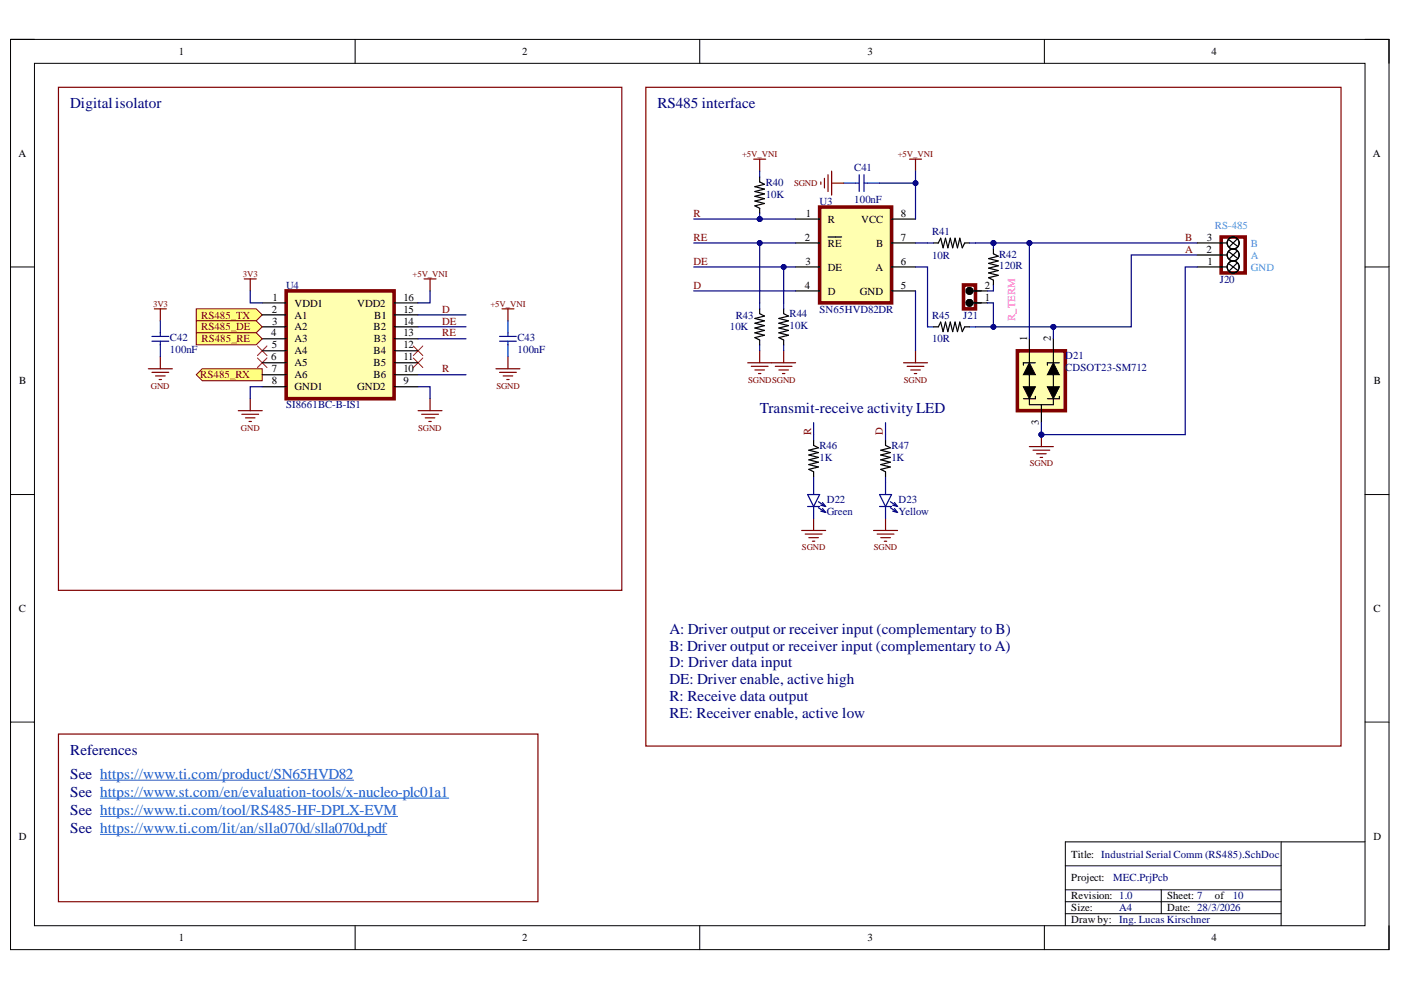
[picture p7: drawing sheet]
<svg xmlns="http://www.w3.org/2000/svg" width="297mm" height="210mm" viewBox="0 0 297 210" stroke-linecap="round" stroke-linejoin="round" font-family="sans-serif">
<defs><g id="words">
<g font-size="3.2" fill="#000080">
<text x="14.9" y="22.9">Digitalisolator</text>
<text x="139.4" y="22.9">RS485 interface</text>
<text x="161.1" y="87.7">Transmit-receive activity LED</text>
<text x="142" y="134.4">A: Driver output or receiver input (complementary to B)</text>
<text x="142" y="137.9">B: Driver output or receiver input (complementary to A)</text>
<text x="142" y="141.5">D: Driver data input</text>
<text x="142" y="145">DE: Driver enable, active high</text>
<text x="142" y="148.6">R: Receive data output</text>
<text x="142" y="152.1">RE: Receiver enable, active low</text>
<text x="14.9" y="160">References</text>
<text x="14.9" y="165.1">See https://www.ti.com/product/SN65HVD82</text>
<text x="14.9" y="168.9">See https://www.st.com/en/evaluation-tools/x-nucleo-plc01a1</text>
<text x="14.9" y="172.8">See https://www.ti.com/tool/RS485-HF-DPLX-EVM</text>
<text x="14.9" y="176.6">See https://www.ti.com/lit/an/slla070d/slla070d.pdf</text>
</g>
<g font-size="2.3">
<text x="37.9" y="11.7">1</text>
<text x="110.7" y="11.7">2</text>
<text x="183.9" y="11.7">3</text>
<text x="256.8" y="11.7">4</text>
<text x="3.9" y="33.3">A</text>
<text x="291.1" y="33.3">A</text>
<text x="170.9" y="46">1</text>
<text x="175.5" y="47.2">R</text>
<text x="182.6" y="47.2">VCC</text>
<text x="191" y="46">8</text>
<text x="170.6" y="51.1">2</text>
<text x="175.5" y="52.3">RE</text>
<text x="185.8" y="52.3">B</text>
<text x="191" y="51.1">7</text>
<text x="255.8" y="53.6">2</text>
<text x="255.9" y="51.1">3</text>
<text x="170.8" y="56.1">3</text>
<text x="175.5" y="57.4">DE</text>
<text x="185.6" y="57.4">A</text>
<text x="191" y="56.1">6</text>
<text x="256" y="56.1">1</text>
<text x="57.8" y="63.7">1</text>
<text x="62.4" y="65">VDD1</text>
<text x="75.7" y="65">VDD2</text>
<text x="85.5" y="63.7">16</text>
<text x="170.6" y="61.2">4</text>
<text x="175.5" y="62.5">D</text>
<text x="182.3" y="62.5">GND</text>
<text x="191" y="61.2">5</text>
<text x="208.8" y="63.7">1</text>
<text x="208.8" y="61.2">2</text>
<text x="57.5" y="71.3">4</text>
<text x="57.6" y="66.3">2</text>
<text x="57.7" y="68.8">3</text>
<text x="62.4" y="67.5">A1</text>
<text x="62.4" y="70.1">A2</text>
<text x="79.2" y="70.1">B2</text>
<text x="79.4" y="67.5">B1</text>
<text x="85.5" y="66.3">15</text>
<text x="85.5" y="68.8">14</text>
<text x="85.5" y="71.3">13</text>
<text x="57.5" y="76.4">6</text>
<text x="57.6" y="73.9">5</text>
<text x="62.4" y="72.6">A3</text>
<text x="62.4" y="75.1">A4</text>
<text x="62.4" y="77.7">A5</text>
<text x="79.2" y="75.1">B4</text>
<text x="79.2" y="77.7">B5</text>
<text x="79.3" y="72.6">B3</text>
<text x="85.5" y="73.9">12</text>
<text x="85.5" y="76.4">11</text>
<text x="217.7" y="72.4" transform="rotate(-90 217.7 72.4)">1</text>
<text x="222.8" y="72.4" transform="rotate(-90 222.8 72.4)">2</text>
<text x="4.1" y="81.5">B</text>
<text x="57.6" y="78.9">7</text>
<text x="57.6" y="81.5">8</text>
<text x="62.4" y="80.2">A6</text>
<text x="62.4" y="82.8">GND1</text>
<text x="75.7" y="82.8">GND2</text>
<text x="79.2" y="80.2">B6</text>
<text x="85.5" y="78.9">10</text>
<text x="85.5" y="81.5">9</text>
<text x="291.3" y="81.5">B</text>
<text x="220.3" y="90" transform="rotate(-90 220.3 90)">3</text>
<text x="4" y="129.7">C</text>
<text x="291.2" y="129.7">C</text>
<text x="4" y="178">D</text>
<text x="291.2" y="178">D</text>
<text x="227.1" y="181.8">Title: Industrial Serial Comm (RS485).SchDoc</text>
<text x="227.1" y="186.9">Project:</text>
<text x="227.1" y="190.7">Revision: 1.0</text>
<text x="247.4" y="190.7">Sheet: 7</text>
<text x="257.6" y="190.7">of</text>
<text x="227.1" y="193.2">Size:</text>
<text x="227.1" y="195.8">Draw by: Ing. Lucas Kirschner</text>
<text x="247.4" y="193.2">Date: 28/3/2026</text>
<text x="37.9" y="199.6">1</text>
<text x="110.7" y="199.6">2</text>
<text x="183.9" y="199.6">3</text>
<text x="256.8" y="199.6">4</text>
</g>
<g font-size="2.3" fill="#000080">
<text x="162.3" y="41.9">10K</text>
<text x="162.3" y="39.4">R40</text>
<text x="181.1" y="36.3">C41</text>
<text x="173.8" y="43.4">U3</text>
<text x="181.1" y="42.9">100nF</text>
<text x="197.6" y="49.8">R41</text>
<text x="197.6" y="54.9">10R</text>
<text x="211.8" y="57.1">120R</text>
<text x="211.8" y="54.6">R42</text>
<text x="258.6" y="59.9">J20</text>
<text x="60.7" y="61.2">U4</text>
<text x="154.7" y="70.1">10K</text>
<text x="156" y="67.5">R43</text>
<text x="167.4" y="69.8">10K</text>
<text x="167.4" y="67.3">R44</text>
<text x="173.8" y="66.3">SN65HVD82DR</text>
<text x="197.6" y="67.5">R45</text>
<text x="204.2" y="67.5">J21</text>
<text x="36" y="74.9">100nF</text>
<text x="36" y="72.4">C42</text>
<text x="109.7" y="74.9">100nF</text>
<text x="109.7" y="72.4">C43</text>
<text x="197.6" y="72.6">10R</text>
<text x="225.9" y="76.2">D21</text>
<text x="225.9" y="78.7">CDSOT23-SM712</text>
<text x="60.7" y="86.6">SI8661BC-B-IS1</text>
<text x="173.8" y="95.3">R46</text>
<text x="189" y="95.3">R47</text>
<text x="173.8" y="97.8">1K</text>
<text x="189" y="97.8">1K</text>
<text x="175.3" y="106.7">D22</text>
<text x="190.5" y="106.7">D23</text>
<text x="175.3" y="109.2">Green</text>
<text x="190.5" y="109.2">Yellow</text>
<text x="236" y="186.9">MEC.PrjPcb</text>
<text x="261.4" y="190.7">10</text>
<text x="237.3" y="193.2">A4</text>
</g>
<g font-size="2.3" fill="#800000">
<text x="147" y="46">R</text>
<text x="147" y="51.1">RE</text>
<text x="251.2" y="51.1">B</text>
<text x="251.2" y="53.6">A</text>
<text x="147" y="56.1">DE</text>
<text x="147" y="61.2">D</text>
<text x="42.6" y="67.5">RS485_TX</text>
<text x="42.6" y="70.1">RS485_DE</text>
<text x="93.7" y="66.3">D</text>
<text x="93.7" y="68.8">DE</text>
<text x="93.7" y="71.3">RE</text>
<text x="42.7" y="72.6">RS485_RE</text>
<text x="42.5" y="80.2">RS485_RX</text>
<text x="93.7" y="78.9">R</text>
<text x="172" y="92.1" transform="rotate(-90 172 92.1)">R</text>
<text x="187.2" y="92.1" transform="rotate(-90 187.2 92.1)">D</text>
</g>
<g font-size="2.3" fill="#00e3e3">
<text x="257.6" y="48.5">RS-485</text>
<text x="265.2" y="52.3">B</text>
<text x="265.2" y="54.9">A</text>
<text x="265.2" y="57.4">GND</text>
</g>
<text font-size="2.3" fill="#f0f" x="215.2" y="68" transform="rotate(-90 215.2 68)">R_TERM</text>
<g font-size="1.9" fill="#800000">
<text x="157.3" y="33.4">+5V_VNI</text>
<text x="190.3" y="33.4">+5V_VNI</text>
<text x="168.3" y="39.5">SGND</text>
<text x="51.5" y="58.7">3V3</text>
<text x="87.5" y="58.7">+5V_VNI</text>
<text x="32.5" y="65.1">3V3</text>
<text x="104" y="65.1">+5V_VNI</text>
<text x="32" y="82.4">GND</text>
<text x="105.2" y="82.4">SGND</text>
<text x="158.6" y="81.1">SGNDSGND</text>
<text x="191.6" y="81.1">SGND</text>
<text x="51.1" y="91.3">GND</text>
<text x="88.7" y="91.3">SGND</text>
<text x="218.3" y="98.9">SGND</text>
<text x="170" y="116.6">SGND</text>
<text x="185.3" y="116.6">SGND</text>
</g>
</g></defs>
<path d="M2.2 8.4h292.3v192.9h-292.3z" fill="none" stroke="#000" stroke-width=".21"/>
<path d="M7.3 13.4h282.1v182.9h-282.1z" fill-rule="evenodd" fill="#fff"/>
<g fill="none" stroke="#000" stroke-width=".21">
<path d="M2.2 8.4h5.1M7.3 13.4h282.1v182.9h-282.1zM75.3 8.4v5M148.4 8.4v5M221.4 8.4v5M289.4 8.4h5.1v5M2.2 56.6h5.1M289.4 56.6h5.1M2.2 104.9h5.1M289.4 104.9h5.1M2.2 153.1h5.1M289.4 153.1h5.1"/>
<path d="M271.6 178.5v17.8M289.4 178.5h-63.5v17.8M75.3 196.3v5M148.4 196.3v5M221.4 196.3v5M225.9 188.7h45.7M225.9 183.6h45.7M225.9 191.2h45.7M225.9 193.7h45.7M246.2 188.7v5M294.5 196.3v5"/>
</g>
<g fill="none" stroke="#800000" stroke-width=".25">
<path d="M136.9 18.5h147.4v139.7h-147.4zM159.8 33.7h2.5M161.1 33.7v2.6M192.8 33.7h2.6M194.1 33.7v2.6M51.8 59.1h2.5M53.1 59.1v2.6M89.9 59.1h2.5M91.2 59.1v2.6M158.5 76.9h10.2M159.3 77.7h3.5M160 78.4h2.1"/>
<path d="M160.8 79.2h.5M161.1 74.4v2.5M164.4 77.7h3.5M165.1 78.4h2.1M165.9 79.2h.5M166.2 74.4v2.5M191.6 76.9h5.1M192.3 77.7h3.6M193.1 78.4h2M193.9 79.2h.5M194.1 74.4v2.5M50.5 87.1h5.1"/>
<path d="M51.3 87.8h3.5M52 88.6h2.1M52.8 89.4h.5M53.1 84.5v2.6M88.6 87.1h5.1M89.4 87.8h3.6M90.2 88.6h2M90.9 89.4h.5M91.2 84.5v2.6"/>
</g>
<path d="M54.6 75.9l2 2M54.6 73.4l2 2M56.6 75.9l-2 2M56.6 73.4l-2 2M87.6 73.4l2.1 2M87.6 75.9l2.1 2M89.7 73.4l-2.1 2M89.7 75.9l-2.1 2" fill="none" stroke="#f00" stroke-width=".21"/>
<path d="M41.6 65.5h12.7l1.3 1.3-1.3 1.2h-12.7z" fill-rule="evenodd" fill="#ffff80"/>
<path d="M41.6 65.5h12.7l1.3 1.3-1.3 1.2h-12.7z" fill="none" stroke="#800000" stroke-width=".21"/>
<path d="M41.6 79.5l1.3-1.3h12.7v2.5h-12.7z" fill-rule="evenodd" fill="#ffff80"/>
<path d="M41.6 79.5l1.3-1.3h12.7v2.5h-12.7z" fill="none" stroke="#800000" stroke-width=".21"/>
<g fill="none" stroke="#800000" stroke-width=".25">
<path d="M218.2 94.7h5.1M219 95.5h3.6M219.8 96.2h2M220.5 97h.5M220.8 92.2v2.5M170 112.5h5M170.7 113.2h3.6M171.5 114h2M172.2 114.8h.6M172.5 109.9v2.6M185.2 112.5h5.1M186 113.2h3.5"/>
<path d="M186.7 114h2.1M187.5 114.8h.5M187.7 109.9v2.6"/>
</g>
<circle cx="220.8" cy="92.2" r=".51" fill="#000080"/>
<circle cx="220.8" cy="92.2" r=".51" fill="none" stroke="#000080" stroke-width=".21"/>
<g fill="none" stroke="#800000" stroke-width=".25">
<path d="M12.4 18.5h119.4v106.7h-119.4zM31.5 78.2h5M32.2 78.9h3.6M32.7 65.5h2.6M33 79.7h2M34 65.5v2.5M34 75.6v2.6M105.2 78.2h5M105.9 78.9h3.6M106.4 65.5h2.6M106.7 79.7h2M107.7 65.5v2.5"/>
<path d="M107.7 75.6v2.6M33.7 80.5h.5M107.4 80.5h.5M12.4 155.6h101.7v35.6h-101.7z"/>
</g>
<path d="M21.3 165.4h53.7M21.3 169.2h73.8M21.3 173.1h63M21.3 176.9h60.7" fill="none" stroke="#15c" stroke-width=".21"/>
<path d="M60.7 61.7h22.9v22.8h-22.9z" fill-rule="evenodd" fill="#ffffb0"/>
<path d="M60.7 61.7h22.9v22.8h-22.9z" fill="none" stroke="#800000" stroke-width=".76"/>
<g fill="none" stroke="#000" stroke-width=".25">
<path d="M55.6 64.2h5.1M55.6 66.8h5.1M55.6 69.3h5.1M55.6 71.8h5.1M55.6 74.4h5.1M55.6 76.9h5.1M55.6 79.5h5.1M83.6 64.2h5M83.6 66.8h5M83.6 69.3h5M83.6 71.8h5M83.6 74.4h5"/>
<path d="M83.6 76.9h5M83.6 79.5h5M55.6 82h5.1M83.6 82h5"/>
</g>
<path d="M173.8 43.9h15.2v20.3h-15.2z" fill-rule="evenodd" fill="#ffffb0"/>
<path d="M173.8 43.9h15.2v20.3h-15.2zM204.3 60.4h2.5v5.1h-2.5z" fill="none" stroke="#800000" stroke-width=".76"/>
<g fill="none" stroke="#000" stroke-width=".25">
<path d="M168.7 46.4h5.1M168.7 51.5h5.1M168.7 56.6h5.1M175.6 50.3h2.8M189 46.4h5.1M189 51.5h5.1M189 56.6h5.1M197.9 51.5h1l.5-1 .6 2 .5-2 .5 2 .5-2 .5 2 .5-2 .5 2 .5-2 .5 2 .5-1h1M168.7 61.7h5.1M189 61.7h5.1M197.9 69.3h1l.5-1 .6 2 .5-2 .5 2 .5-2 .5 2 .5-2 .5 2 .5-2 .5 2 .5-1h1M205.5 61.7h3.9"/>
<path d="M205.5 64.2h3.9"/>
</g>
<path d="M196.7 51.5h1.2M205.5 51.5h1.3M196.7 69.3h1.2M205.5 69.3h1.3" fill="none" stroke="#0000bf" stroke-width=".25"/>
<g fill="none" stroke="#000" stroke-width="1.3">
<circle cx="205.5" cy="61.7" r=".19"/>
<circle cx="205.5" cy="64.2" r=".19"/>
</g>
<path d="M215.7 74.4h10.2v12.7h-10.2z" fill-rule="evenodd" fill="#ffffb0"/>
<path d="M215.7 74.4h10.2v12.7h-10.2z" fill="none" stroke="#800000" stroke-width=".76"/>
<path d="M218.2 71.8v5.1M218.2 79.5v2.5M219.5 76.9h-2.5v.5M223.3 71.8v5.1M223.3 79.5v2.5M224.6 76.9h-2.5v.5M218.2 84.5v1.3h5.1v-1.3M219.5 84v.5h-2.5M220.8 85.8v3.8M224.6 84v.5h-2.5" fill="none" stroke="#000" stroke-width=".25"/>
<path d="M218.2 76.9l1.3 2.6h-2.5zM223.3 76.9l1.3 2.6h-2.5zM217 82h2.5l-1.3 2.5zM222.1 82h2.5l-1.3 2.5z" fill="#000"/>
<path d="M218.2 76.9l1.3 2.6h-2.5zM223.3 76.9l1.3 2.6h-2.5zM217 82h2.5l-1.3 2.5zM222.1 82h2.5l-1.3 2.5z" fill="none" stroke="#000" stroke-width=".21"/>
<path d="M178.9 38.8h3.3M182.2 37.1v3.5M183.2 38.8h3.3M183.2 37.1v3.5M32.2 71.3h3.6M32.2 72.3h3.6M34 68v3.3M34 72.3v3.3M105.9 71.3h3.6M105.9 72.3h3.6M107.7 68v3.3M107.7 72.3v3.3" fill="none" stroke="#0000bf" stroke-width=".25"/>
<circle cx="161.1" cy="46.4" r=".51" fill="#000080"/>
<circle cx="161.1" cy="46.4" r=".51" fill="none" stroke="#000080" stroke-width=".21"/>
<path d="M161.1 45.2v1.2" fill="none" stroke="#0000bf" stroke-width=".25"/>
<circle cx="161.1" cy="46.4" r=".51" fill="#000080"/>
<circle cx="161.1" cy="46.4" r=".51" fill="none" stroke="#000080" stroke-width=".21"/>
<path d="M161.1 36.3v1.3M161.1 64.2v1.3M161.1 73.1v1.3M166.2 64.2v1.3M166.2 73.1v1.3M172.5 92.2v1.2M187.7 92.2v1.2M172.5 101v1.3M187.7 101v1.3" fill="none" stroke="#0000bf" stroke-width=".25"/>
<path d="M161.1 37.6v1l1 .5-2.1 .5 2.1 .5-2.1 .5 2.1 .5-2.1 .5 2.1 .5-2.1 .5 2.1 .5-2.1 .5 1.1 .6v1M161.1 65.5v1l1 .5-2.1 .5 2.1 .5-2.1 .5 2.1 .5-2.1 .5 2.1 .6-2.1 .5 2.1 .5-2.1 .5 1.1 .5v1M166.2 65.5v1l1 .5-2.1 .5 2.1 .5-2.1 .5 2.1 .5-2.1 .5 2.1 .6-2.1 .5 2.1 .5-2.1 .5 1.1 .5v1M171.5 99.5l1 .5v1M172.5 93.4v1l1 .5-2 .6 2 .5-2 .5 2 .5-2 .5 2 .5-2 .5 2 .5-2 .5M187.7 93.4v1l1.1 .5-2.1 .6 2.1 .5-2.1 .5 2.1 .5-2.1 .5 2.1 .5-2.1 .5 2.1 .5-2.1 .5 1 .5v1" fill="none" stroke="#000" stroke-width=".25"/>
<path d="M186.5 38.8h7.6v7.6" fill="none" stroke="#000080" stroke-width=".25"/>
<circle cx="194.1" cy="38.8" r=".51" fill="#000080"/>
<circle cx="194.1" cy="38.8" r=".51" fill="none" stroke="#000080" stroke-width=".21"/>
<path d="M194.1 36.3v2.5" fill="none" stroke="#000080" stroke-width=".25"/>
<circle cx="194.1" cy="38.8" r=".51" fill="#000080"/>
<circle cx="194.1" cy="38.8" r=".51" fill="none" stroke="#000080" stroke-width=".21"/>
<path d="M166.2 56.6v7.6M91.2 61.7v2.5h-2.6M147.1 61.7h21.6" fill="none" stroke="#000080" stroke-width=".25"/>
<circle cx="166.1" cy="56.6" r=".51" fill="#000080"/>
<circle cx="166.1" cy="56.6" r=".51" fill="none" stroke="#000080" stroke-width=".21"/>
<path d="M161.1 51.5v12.7" fill="none" stroke="#000080" stroke-width=".25"/>
<circle cx="161.1" cy="51.5" r=".51" fill="#000080"/>
<circle cx="161.1" cy="51.5" r=".51" fill="none" stroke="#000080" stroke-width=".21"/>
<path d="M53.1 61.7v2.5h2.5M88.6 66.8h10.2M88.6 69.3h10.2M88.6 71.8h10.2M88.6 79.5h10.2M194.1 61.7v12.7M223.3 69.3v2.5M55.6 82h-2.5v2.5M88.6 82h2.6v2.5M172.5 89.6v2.6M187.7 89.6v2.6" fill="none" stroke="#000080" stroke-width=".25"/>
<circle cx="223.3" cy="69.3" r=".51" fill="#000080"/>
<circle cx="223.3" cy="69.3" r=".51" fill="none" stroke="#000080" stroke-width=".21"/>
<path d="M220.8 89.6v2.6" fill="none" stroke="#000080" stroke-width=".25"/>
<circle cx="220.8" cy="92.2" r=".51" fill="#000080"/>
<circle cx="220.8" cy="92.2" r=".51" fill="none" stroke="#000080" stroke-width=".21"/>
<path d="M194.1 56.6h2.6v12.7M194.1 51.5h2.6M206.8 51.5h11.4" fill="none" stroke="#000080" stroke-width=".25"/>
<circle cx="210.6" cy="51.5" r=".51" fill="#000080"/>
<circle cx="210.6" cy="51.5" r=".51" fill="none" stroke="#000080" stroke-width=".21"/>
<circle cx="218.3" cy="51.5" r=".51" fill="#000080"/>
<circle cx="218.3" cy="51.5" r=".51" fill="none" stroke="#000080" stroke-width=".21"/>
<path d="M253.8 51.5h-35.6v20.3" fill="none" stroke="#000080" stroke-width=".25"/>
<circle cx="218.3" cy="51.5" r=".51" fill="#000080"/>
<circle cx="218.3" cy="51.5" r=".51" fill="none" stroke="#000080" stroke-width=".21"/>
<path d="M206.8 69.3h16.5" fill="none" stroke="#000080" stroke-width=".25"/>
<circle cx="210.6" cy="69.3" r=".51" fill="#000080"/>
<circle cx="210.6" cy="69.3" r=".51" fill="none" stroke="#000080" stroke-width=".21"/>
<circle cx="223.3" cy="69.3" r=".51" fill="#000080"/>
<circle cx="223.3" cy="69.3" r=".51" fill="none" stroke="#000080" stroke-width=".21"/>
<path d="M253.8 54.1h-13.9v15.2h-16.6" fill="none" stroke="#000080" stroke-width=".25"/>
<circle cx="223.3" cy="69.3" r=".51" fill="#000080"/>
<circle cx="223.3" cy="69.3" r=".51" fill="none" stroke="#000080" stroke-width=".21"/>
<path d="M209.4 64.2h1.2v5.1M209.4 61.7h1.2" fill="none" stroke="#000080" stroke-width=".25"/>
<circle cx="210.6" cy="69.3" r=".51" fill="#000080"/>
<circle cx="210.6" cy="69.3" r=".51" fill="none" stroke="#000080" stroke-width=".21"/>
<path d="M147.1 56.6h21.6" fill="none" stroke="#000080" stroke-width=".25"/>
<circle cx="166.1" cy="56.6" r=".51" fill="#000080"/>
<circle cx="166.1" cy="56.6" r=".51" fill="none" stroke="#000080" stroke-width=".21"/>
<path d="M147.1 51.5h21.6" fill="none" stroke="#000080" stroke-width=".25"/>
<circle cx="161.1" cy="51.5" r=".51" fill="#000080"/>
<circle cx="161.1" cy="51.5" r=".51" fill="none" stroke="#000080" stroke-width=".21"/>
<path d="M147.1 46.4h21.6" fill="none" stroke="#000080" stroke-width=".25"/>
<circle cx="161.1" cy="46.4" r=".51" fill="#000080"/>
<circle cx="161.1" cy="46.4" r=".51" fill="none" stroke="#000080" stroke-width=".21"/>
<path d="M186.5 104.9h2.5l-1.3 2.5zM186.5 107.4h2.5M187.7 102.3v2.6M187.7 107.4v2.5M188.8 106.4l1.5 1M188.8 107.6l1.5 1.1M189.3 107.1l1 .3M189.3 108.4l1 .3M189.6 106.5l.7 .9M189.6 107.8l.7 .9" fill="none" stroke="#000080" stroke-width=".25"/>
<circle cx="210.6" cy="51.5" r=".51" fill="#000080"/>
<circle cx="210.6" cy="51.5" r=".51" fill="none" stroke="#000080" stroke-width=".21"/>
<path d="M210.6 51.5v1.3M210.6 60.4v1.3" fill="none" stroke="#0000bf" stroke-width=".25"/>
<circle cx="210.6" cy="51.5" r=".51" fill="#000080"/>
<circle cx="210.6" cy="51.5" r=".51" fill="none" stroke="#000080" stroke-width=".21"/>
<g fill="none" stroke="#000" stroke-width=".25">
<path d="M210.6 52.8v1l1 .5-2 .5 2 .5-2 .5 2 .5-2 .6 2 .5-2 .5 2 .5-2 .5 1 .5v1M253.8 56.6h6.4M253.8 54.1h6.4M253.8 51.5h6.4M260.4 50.8l2.1 1.5M260.4 53.3l2.1 1.5M260.4 55.8l2.1 1.6M262.2 50.8l-1.5 1.5M262.2 53.3l-1.5 1.5M262.2 55.8l-1.5 1.6"/>
<circle cx="261.5" cy="51.5" r="1.27"/>
<circle cx="261.5" cy="56.6" r="1.27"/>
<circle cx="261.5" cy="54.1" r="1.27"/>
</g>
<path d="M258.9 50.3h5.1v7.6h-5.1z" fill="none" stroke="#800000" stroke-width=".76"/>
<path d="M253.8 56.6h-2.5v35.6h-30.5M171.2 104.9h2.6l-1.3 2.5zM171.2 107.4h2.6M172.5 102.3v2.6M172.5 107.4v2.5M173.5 106.4l1.5 1M173.5 107.6l1.5 1.1M174 107.1l1 .3M174 108.4l1 .3M174.4 106.5l.6 .9M174.4 107.8l.6 .9" fill="none" stroke="#000080" stroke-width=".25"/>
<circle cx="220.8" cy="92.2" r=".51" fill="#000080"/>
<circle cx="220.8" cy="92.2" r=".51" fill="none" stroke="#000080" stroke-width=".21"/>
<path d="M41.6 68h12.7l1.3 1.3-1.3 1.3h-12.7z" fill-rule="evenodd" fill="#ffff80"/>
<path d="M41.6 68h12.7l1.3 1.3-1.3 1.3h-12.7z" fill="none" stroke="#800000" stroke-width=".21"/>
<path d="M41.6 70.6h12.7l1.3 1.2-1.3 1.3h-12.7z" fill-rule="evenodd" fill="#ffff80"/>
<path d="M41.6 70.6h12.7l1.3 1.2-1.3 1.3h-12.7z" fill="none" stroke="#800000" stroke-width=".21"/>
<path d="M174 38.6v.5M174.8 37.8v2M175.6 37.1v3.5M176.3 36.3v5.1M176.3 38.8h2.6" fill="none" stroke="#800000" stroke-width=".25"/>
<use href="#words"/>
</svg>
